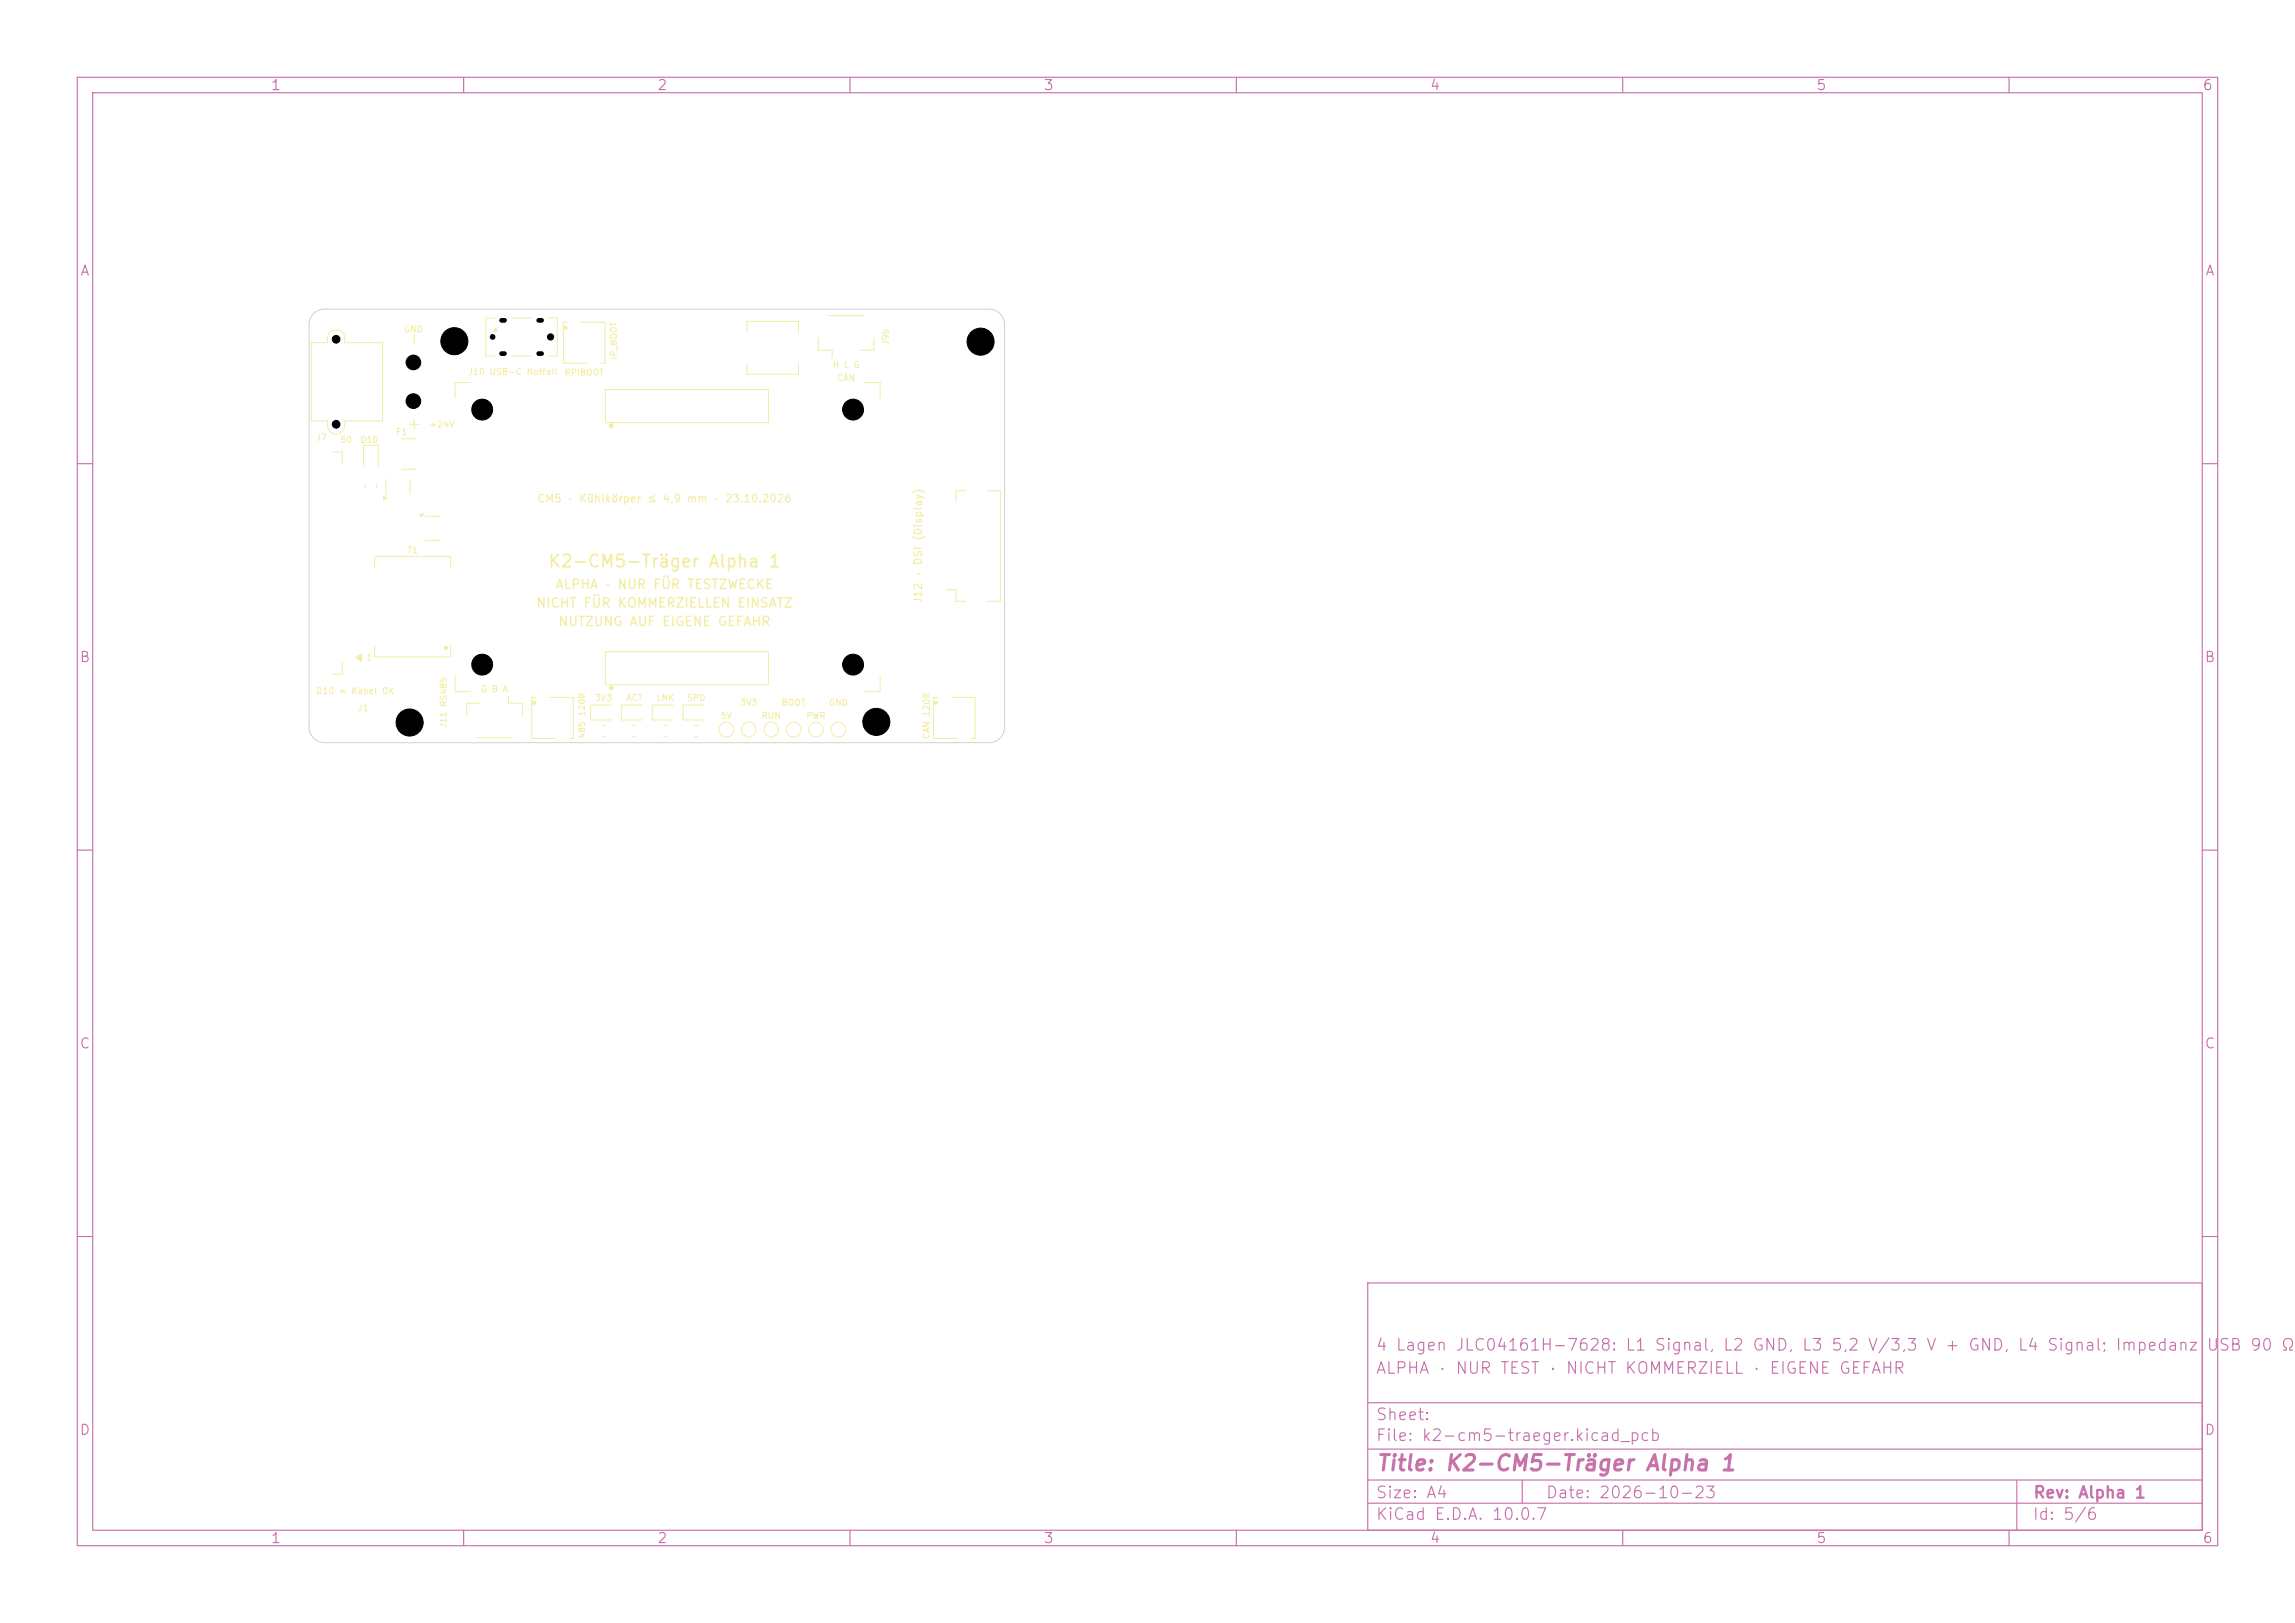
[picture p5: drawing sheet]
<svg xmlns="http://www.w3.org/2000/svg" width="297mm" height="210mm" viewBox="0 0 297 210" stroke-linecap="round" stroke-linejoin="round" font-family="sans-serif">
<defs><g id="words">
<text font-size="2" fill="#c872ab" x="178" y="190.8">Title: K2-CM5-Träger Alpha 1</text>
<text font-size="1.6" fill="#f2eda1" x="70.8" y="73.8">K2-CM5-Träger Alpha 1</text>
<g font-size="1.5" fill="#f2eda1">
<text x="54.6" y="45" transform="rotate(-90 54.6 45)">-</text>
<text x="54.6" y="56" transform="rotate(-90 54.6 56)">+</text>
</g>
<g font-size="1.5" fill="#c872ab">
<text x="178" y="178.1">ALPHA · NUR TEST · NICHT KOMMERZIELL · EIGENE GEFAHR</text>
<text x="178" y="175.1">4 Lagen JLC04161H-7628: L1 Signal, L2 GND, L3 5,2 V/3,3 V + GND, L4 Signal; Impedanz</text>
<text x="285.5" y="175.1">USB 90 Ω /</text>
<text x="178" y="184.1">Sheet:</text>
<text x="178" y="186.8">File: k2-cm5-traeger.kicad_pcb</text>
<text x="178" y="197">KiCad E.D.A. 10.0.7</text>
<text x="178" y="194.2">Size: A4</text>
<text x="200" y="194.2">Date: 2026-10-23</text>
<text x="263" y="197">Id: 5/6</text>
<text x="263" y="194.2">Rev: Alpha 1</text>
</g>
<g font-size="1.3" fill="#c872ab">
<text x="35" y="12">1</text>
<text x="85" y="12">2</text>
<text x="135" y="12">3</text>
<text x="185" y="12">4</text>
<text x="235" y="12">5</text>
<text x="285" y="12">6</text>
<text x="10.3" y="36">A</text>
<text x="285.3" y="36">A</text>
<text x="10.2" y="86">B</text>
<text x="285.2" y="86">B</text>
<text x="10.2" y="136">C</text>
<text x="285.2" y="136">C</text>
<text x="10.2" y="186">D</text>
<text x="285.2" y="186">D</text>
<text x="35" y="200">1</text>
<text x="85" y="200">2</text>
<text x="135" y="200">3</text>
<text x="185" y="200">4</text>
<text x="235" y="200">5</text>
<text x="285" y="200">6</text>
</g>
<g font-size="1.2" fill="#f2eda1">
<text x="71.8" y="76.5">ALPHA – NUR FÜR TESTZWECKE</text>
<text x="69.3" y="78.9">NICHT FÜR KOMMERZIELLEN EINSATZ</text>
<text x="72.2" y="81.3">NUTZUNG AUF EIGENE GEFAHR</text>
</g>
<g font-size="1" fill="#f2eda1">
<text x="69.5" y="65.3">CM5 · Kühlkörper ≤ 4,9 mm · 23.10.2026</text>
<text x="119.6" y="78.2" transform="rotate(-90 119.6 78.2)">J12 · DSI (Display)</text>
</g>
<g font-size=".8" fill="#f2eda1">
<text x="52.2" y="43.2">GND</text>
<text x="80" y="46.8" transform="rotate(-90 80 46.8)">JP_BOOT</text>
<text x="107.7" y="47.8">H L G</text>
<text x="115.2" y="44.7" transform="rotate(-90 115.2 44.7)">J9b</text>
<text x="60.5" y="48.7">J10 USB-C Notfall</text>
<text x="73" y="48.8">RPIBOOT</text>
<text x="108.3" y="49.5">CAN</text>
<text x="40.8" y="57.2">J7</text>
<text x="44" y="57.5">50</text>
<text x="46.6" y="57.5">D10</text>
<text x="51.2" y="56.5">F1</text>
<text x="55.5" y="55.5">+24V</text>
<text x="52.6" y="71.8">T1</text>
<text x="47.3" y="85.7">1</text>
<text x="62.2" y="89.8">G B A</text>
<text x="40.9" y="90">D10 = Kabel OK</text>
<text x="46.2" y="92.2">J1</text>
<text x="58" y="94.3" transform="rotate(-90 58 94.3)">J11 RS485</text>
<text x="75.9" y="95.7" transform="rotate(-90 75.9 95.7)">485 120R</text>
<text x="76.9" y="90.9">3V3</text>
<text x="81" y="90.9">ACT</text>
<text x="84.9" y="90.9">LNK</text>
<text x="88.8" y="90.9">SPD</text>
<text x="93.2" y="93.2">5V</text>
<text x="95.7" y="91.5">3V3</text>
<text x="98.5" y="93.2">RUN</text>
<text x="101.1" y="91.5">BOOT</text>
<text x="104.3" y="93.2">PWR</text>
<text x="107.2" y="91.5">GND</text>
<text x="120.5" y="95.7" transform="rotate(-90 120.5 95.7)">CAN 120R</text>
</g>
</g></defs>
<g fill="none" stroke="#c872ab" stroke-width=".15">
<path d="M10 10h277v190h-277zM12 12h273v186h-273zM60 10v2M110 10v2M160 10v2M210 10v2M260 10v2M10 60h2M285 60h2M10 110h2M285 110h2M10 160h2"/>
<path d="M177 166h108v32h-108zM285 160h2M60 198v2M110 198v2M160 198v2M177 194.5h108M177 191.5h108M177 187.5h108M177 181.5h108M197 191.5v3M210 198v2M260 198v2"/>
<path d="M261 191.5v6.5"/>
</g>
<g fill="none" stroke="#f2eda1" stroke-width=".13">
<path d="M40.3 44.3h2.1v-.6a1.11 1.11 0 0 1 1.1-1.1 1.11 1.11 0 0 1 1.1 1.1v.6h4.9v10.2h-4.9v.5a1.11 1.11 0 0 1-1.1 1.2 1.11 1.11 0 0 1-1.1-1.1v-.6h-2.1zM64.1 41.2h-1.2v4.9h1.2M66.1 41.2h2.8M66.1 46.1h2.8M70.9 41.2h1.2v4.9h-1.2M73.4 41.7h-.5v5.3h3.1M75.2 41.7h3.1v5.3h-.5M96.7 43v-1.4h6.6v1.4M96.7 47v1.4h6.6v-1.4M47 60.3v-2.7h2v2.7M47.3 62.7v.4M48.7 62.7v.4"/>
<path d="M49.7 64.2l.3 .2-.3 .3zM50 62.1v1.8M53 62.1v1.8M83.1 91.2h-2.7v2h2.7M91.1 91.2h-2.7v2h2.7"/>
<circle cx="99.8" cy="94.4" r=".95"/>
<circle cx="108.5" cy="94.4" r=".95"/>
</g>
<g fill="#f2eda1" stroke="#f2eda1" stroke-width=".13">
<circle cx="73.2" cy="42.4" r=".2"/>
<circle cx="64.1" cy="42.7" r=".2"/>
</g>
<path d="M49.7 64.2l.3 .2-.3 .3z" fill="#f2eda1"/>
<g fill="none" stroke="#f2eda1" stroke-width=".13">
<path d="M43 58.5h1.3v1.5M48.5 73.4v-1.4h9.8v1.4M44.3 85.7v1.5h-1.3M46 85.1l.7-.4v.9zM48.5 83.6v1.4h9.8v-1.4M61.7 95.5h4.6M62.2 91h-1.8v1.6M65.8 90.1v.9h1.8v1.6M77.9 93.9h.4M77.9 95.3h.4M85.9 93.9h.4M85.9 95.3h.4"/>
<path d="M89.9 93.9h.4M89.9 95.3h.4M121.3 90.2h-.5v5.3h3.1M123.1 90.2h3.1v5.3h-.5"/>
<circle cx="96.9" cy="94.4" r=".95"/>
</g>
<g fill="#f2eda1" stroke="#f2eda1" stroke-width=".13">
<circle cx="121.1" cy="90.9" r=".2"/>
<circle cx="57.7" cy="83.8" r=".2"/>
</g>
<path d="M46 85.1l.7-.4v.9z" fill="#f2eda1"/>
<g fill="none" stroke="#f2eda1" stroke-width=".13">
<path d="M54.3 66.5h.5l-.2 .3zM55.1 66.8h1.8M55.1 69.9h1.8M69.3 90.2h-.5v5.3h3.1M71.1 90.2h3.1v5.3h-.5M79.1 91.2h-2.7v2h2.7M81.9 93.9h.4M81.9 95.3h.4M87.1 91.2h-2.7v2h2.7"/>
<circle cx="94" cy="94.4" r=".95"/>
<circle cx="102.7" cy="94.4" r=".95"/>
</g>
<circle cx="69.1" cy="90.9" r=".2" fill="#f2eda1" stroke="#f2eda1" stroke-width=".13"/>
<path d="M54.3 66.5h.5l-.2 .3z" fill="#f2eda1"/>
<g fill="none" stroke="#f2eda1" stroke-width=".13">
<path d="M52 56.8h1.8M60.9 49.5h-2v2M78.3 50.4h21.1v4.3h-21.1zM105.9 43.7v1.6h1.8v1M107.2 40.8h4.6M111.9 49.5h2v2M113.1 43.7v1.6h-1.8M52 60.7h1.8M122.5 76.3h1.2v1.5h1.3M125 63.5h-1.3v1.5M127.8 63.5h1.7v14.3h-1.7M58.9 87.5v2h2"/>
<path d="M78.3 84.3h21.1v4.3h-21.1zM113.9 87.5v2h-2"/>
<circle cx="105.6" cy="94.4" r=".95"/>
</g>
<g fill="#f2eda1" stroke="#f2eda1" stroke-width=".13">
<circle cx="79.1" cy="55.1" r=".25"/>
<circle cx="79.1" cy="89" r=".25"/>
</g>
<path d="M40.6 40.6a2 2 0 0 1 1.4-.6h86a2 2 0 0 1 2 2v52.1a2 2 0 0 1-2 2h-86a2 2 0 0 1-2-2v-52.1a2 2 0 0 1 .6-1.4z" fill="none" stroke="#d0d2cd" stroke-width=".13"/>
<g fill="#000" stroke="#000" stroke-width=".13">
<circle cx="43.5" cy="54.9" r=".5"/>
<circle cx="43.5" cy="43.9" r=".5"/>
<circle cx="53.5" cy="51.9" r=".95"/>
<circle cx="53.5" cy="46.9" r=".95"/>
<circle cx="58.8" cy="44.2" r="1.75"/>
<circle cx="62.4" cy="53" r="1.35"/>
<circle cx="63.7" cy="43.6" r=".3"/>
<circle cx="71.3" cy="43.6" r=".4"/>
<circle cx="110.4" cy="53" r="1.35"/>
<circle cx="126.9" cy="44.2" r="1.75"/>
<circle cx="53" cy="93.5" r="1.75"/>
<circle cx="62.4" cy="86" r="1.35"/>
<circle cx="110.4" cy="86" r="1.35"/>
<circle cx="113.4" cy="93.4" r="1.75"/>
</g>
<path d="M64.9 41.4h.4M64.9 45.8h.4M69.7 41.4h.4M69.7 45.8h.4" fill="none" stroke="#000" stroke-width=".61"/>
<use href="#words"/>
</svg>
